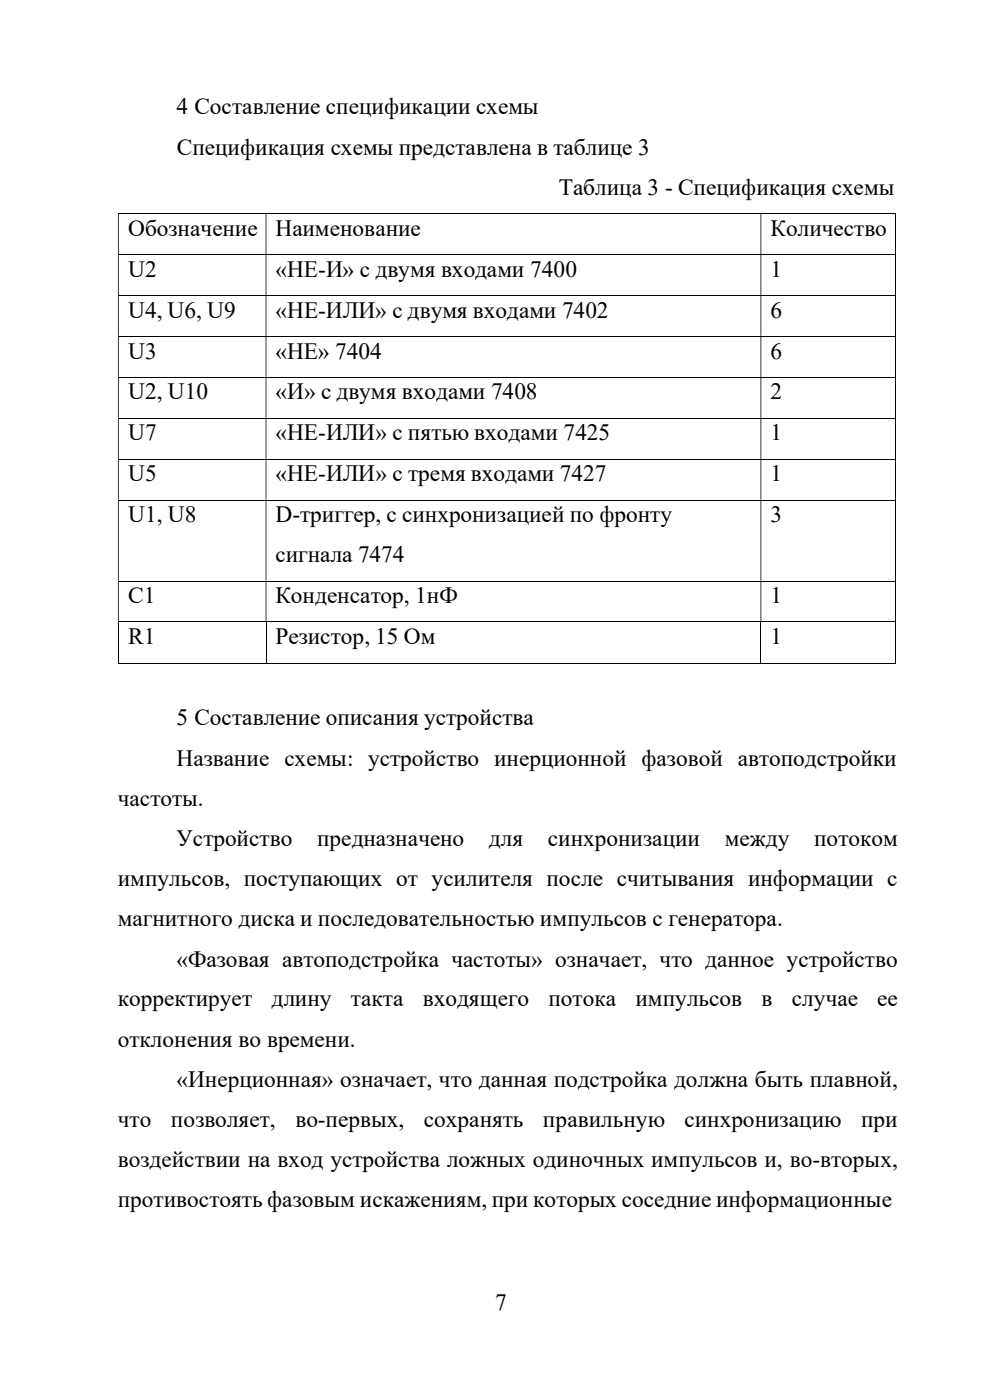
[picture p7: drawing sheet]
<svg xmlns="http://www.w3.org/2000/svg" width="210mm" height="297mm" viewBox="0 0 210 297" stroke-linecap="round" stroke-linejoin="round" font-family="sans-serif">
<defs><g id="words">
<g font-size="5">
<text x="37.5" y="24.3">4 Составление спецификации схемы</text>
<text x="37.5" y="32.8">Спецификация схемы представлена в таблице 3</text>
<text x="118.5" y="41.4">Таблица 3 - Спецификация схемы</text>
<text x="27.2" y="50">Обозначение</text>
<text x="58.4" y="50">Наименование</text>
<text x="163.5" y="50">Количество</text>
<text x="27.2" y="58.8">U2</text>
<text x="58.4" y="58.8">«НЕ-И» с двумя входами 7400</text>
<text x="163.5" y="58.8">1</text>
<text x="27.2" y="67.4">U4, U6, U9</text>
<text x="58.4" y="67.4">«НЕ-ИЛИ» с двумя входами 7402</text>
<text x="163.5" y="67.4">6</text>
<text x="27.2" y="76.1">U3</text>
<text x="58.4" y="76.1">«НЕ» 7404</text>
<text x="163.5" y="76.1">6</text>
<text x="27.2" y="84.8">U2, U10</text>
<text x="58.4" y="84.8">«И» с двумя входами 7408</text>
<text x="163.4" y="84.8">2</text>
<text x="27.2" y="93.4">U7</text>
<text x="58.4" y="93.4">«НЕ-ИЛИ» с пятью входами 7425</text>
<text x="163.5" y="93.4">1</text>
<text x="27.2" y="102.2">U5</text>
<text x="58.4" y="102.2">«НЕ-ИЛИ» с тремя входами 7427</text>
<text x="163.4" y="102.2">1</text>
<text x="27.2" y="110.8">U1, U8</text>
<text x="58.4" y="110.8">D-триггер, с синхронизацией по фронту</text>
<text x="163.4" y="110.8">3</text>
<text x="58.4" y="119.3">сигнала 7474</text>
<text x="27.2" y="128">С1</text>
<text x="58.4" y="128">Конденсатор, 1нФ</text>
<text x="163.4" y="128">1</text>
<text x="27.2" y="136.7">R1</text>
<text x="58.4" y="136.7">Резистор, 15 Ом</text>
<text x="163.5" y="136.7">1</text>
<text x="37.5" y="153.9">5 Составление описания устройства</text>
<text x="37.4" y="162.4">Название схемы: устройство инерционной фазовой автоподстройки</text>
<text x="25" y="170.9">частоты.</text>
<text x="37.4" y="179.5">Устройство</text>
<text x="67.3" y="179.5">предназначено</text>
<text x="103.7" y="179.5">для</text>
<text x="116.2" y="179.5">синхронизации</text>
<text x="153.8" y="179.5">между</text>
<text x="172.7" y="179.5">потоком</text>
<text x="25" y="188">импульсов, поступающих от усилителя после считывания информации с</text>
<text x="25" y="196.5">магнитного диска и последовательностью импульсов с генератора.</text>
<text x="37.4" y="205.1">«Фазовая автоподстройка частоты» означает, что данное устройство</text>
<text x="25" y="213.5">корректирует</text>
<text x="57.6" y="213.5">длину</text>
<text x="74.4" y="213.5">такта</text>
<text x="89.7" y="213.5">входящего</text>
<text x="116.4" y="213.5">потока</text>
<text x="134.8" y="213.5">импульсов</text>
<text x="161.6" y="213.5">в</text>
<text x="168" y="213.5">случае</text>
<text x="186.1" y="213.5">ее</text>
<text x="25" y="222.1">отклонения во времени.</text>
<text x="37.4" y="230.6">«Инерционная» означает, что данная подстройка должна быть плавной,</text>
<text x="25" y="239.1">что</text>
<text x="36.3" y="239.1">позволяет,</text>
<text x="62.7" y="239.1">во-первых,</text>
<text x="89.9" y="239.1">сохранять</text>
<text x="115.2" y="239.1">правильную</text>
<text x="145.2" y="239.1">синхронизацию</text>
<text x="182.7" y="239.1">при</text>
<text x="25" y="247.6">воздействии на вход устройства ложных одиночных импульсов и, во-вторых,</text>
<text x="25" y="256.2">противостоять фазовым искажениям, при которых соседние информационные</text>
<text x="105.1" y="277.9">7</text>
</g>
</g></defs>
<g fill="none" stroke="#000" stroke-width=".21">
<path d="M25 45.3h164.9M25 54h164.9M190 45.4v8.5M190 54.1v8.5M25 62.7h164.9M25 71.3h164.9M190 62.7v8.5M190 71.4v8.6M25 80.1h164.9M25 88.7h164.9M25 97.5h164.9M190 80.1v8.5"/>
<path d="M190 88.8v8.6M190 97.5v8.5M25 106.1h164.9M190 106.2v17M25 123.3h164.9M25 132h164.9M25.1 132v8.8M56.4 132v8.8M161.4 132v8.8M190 123.4v8.5M190 132v8.8M25 140.7h31.3"/>
<path d="M56.5 140.7h104.8M161.5 140.7h28.4"/>
</g>
<g fill="#000">
<path d="M189.9 45.2h.2v.2h-.2zM25 45.4h.2v8.5h-.2zM56.3 45.4h.2v8.5h-.2zM161.3 45.4h.2v8.5h-.2z" fill-rule="evenodd"/>
<path d="M189.9 53.9h.2v.2h-.2zM25 54.1h.2v8.5h-.2zM56.3 54.1h.2v8.5h-.2zM161.3 54.1h.2v8.5h-.2z" fill-rule="evenodd"/>
<path d="M189.9 62.6h.2v.1h-.2zM25 62.7h.2v8.5h-.2zM56.3 62.7h.2v8.5h-.2zM161.3 62.7h.2v8.5h-.2z" fill-rule="evenodd"/>
<path d="M189.9 71.2h.2v.2h-.2zM25 71.4h.2v8.6h-.2zM56.3 71.4h.2v8.6h-.2zM161.3 71.4h.2v8.6h-.2z" fill-rule="evenodd"/>
<path d="M189.9 80h.2v.1h-.2zM25 80.1h.2v8.5h-.2zM56.3 80.1h.2v8.5h-.2zM161.3 80.1h.2v8.5h-.2z" fill-rule="evenodd"/>
<path d="M189.9 88.6h.2v.2h-.2zM25 88.8h.2v8.6h-.2zM56.3 88.8h.2v8.6h-.2zM161.3 88.8h.2v8.6h-.2z" fill-rule="evenodd"/>
<path d="M189.9 97.4h.2v.1h-.2zM25 97.5h.2v8.5h-.2zM56.3 97.5h.2v8.5h-.2zM161.3 97.5h.2v8.5h-.2z" fill-rule="evenodd"/>
<path d="M189.9 106h.2v.2h-.2zM25 106.2h.2v17h-.2zM56.3 106.2h.2v17h-.2zM161.3 106.2h.2v17h-.2z" fill-rule="evenodd"/>
<path d="M189.9 123.2h.2v.2h-.2zM25 123.4h.2v8.5h-.2zM56.3 123.4h.2v8.5h-.2zM161.3 123.4h.2v8.5h-.2z" fill-rule="evenodd"/>
</g>
<path d="M189.9 131.9h.2v.1h-.2zM189.9 140.6h.2v.2h-.2z" fill="#000"/>
<use href="#words"/>
</svg>
